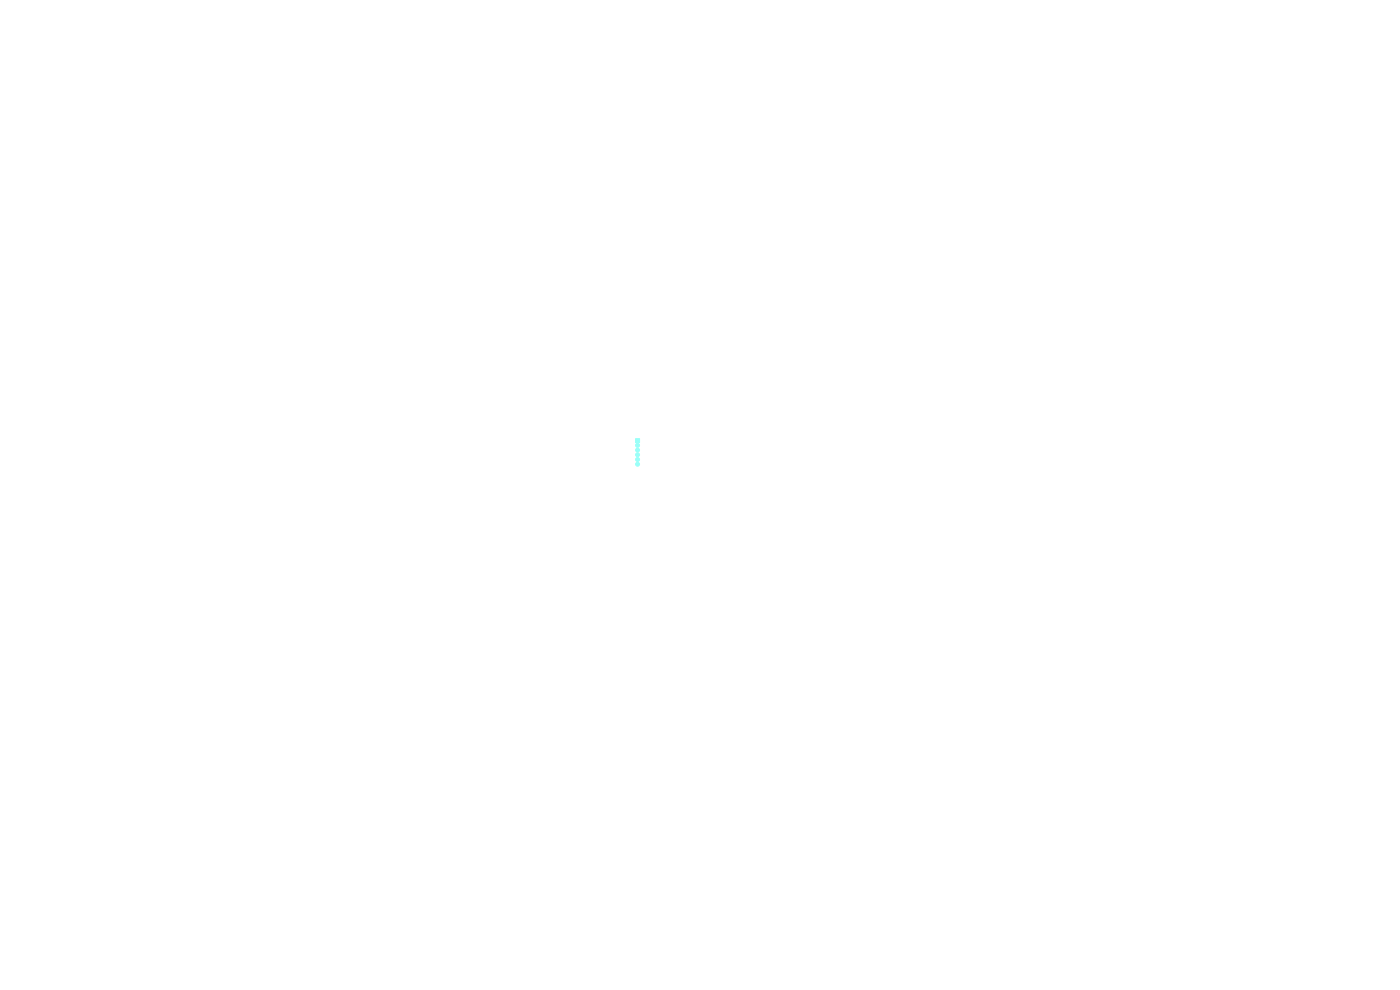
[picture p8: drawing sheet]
<svg xmlns="http://www.w3.org/2000/svg" width="297mm" height="210mm" viewBox="0 0 297 210" stroke-linecap="round" stroke-linejoin="round" font-family="sans-serif">
<g fill="#9afff8" stroke="#9afff8" stroke-width=".21">
<path d="M134.8 93h.9v.9h-.9z"/>
<circle cx="135.3" cy="94.5" r=".42"/>
<circle cx="135.3" cy="95.5" r=".42"/>
<circle cx="135.3" cy="96.5" r=".42"/>
<circle cx="135.3" cy="97.5" r=".42"/>
<circle cx="135.3" cy="98.5" r=".42"/>
</g>
</svg>
